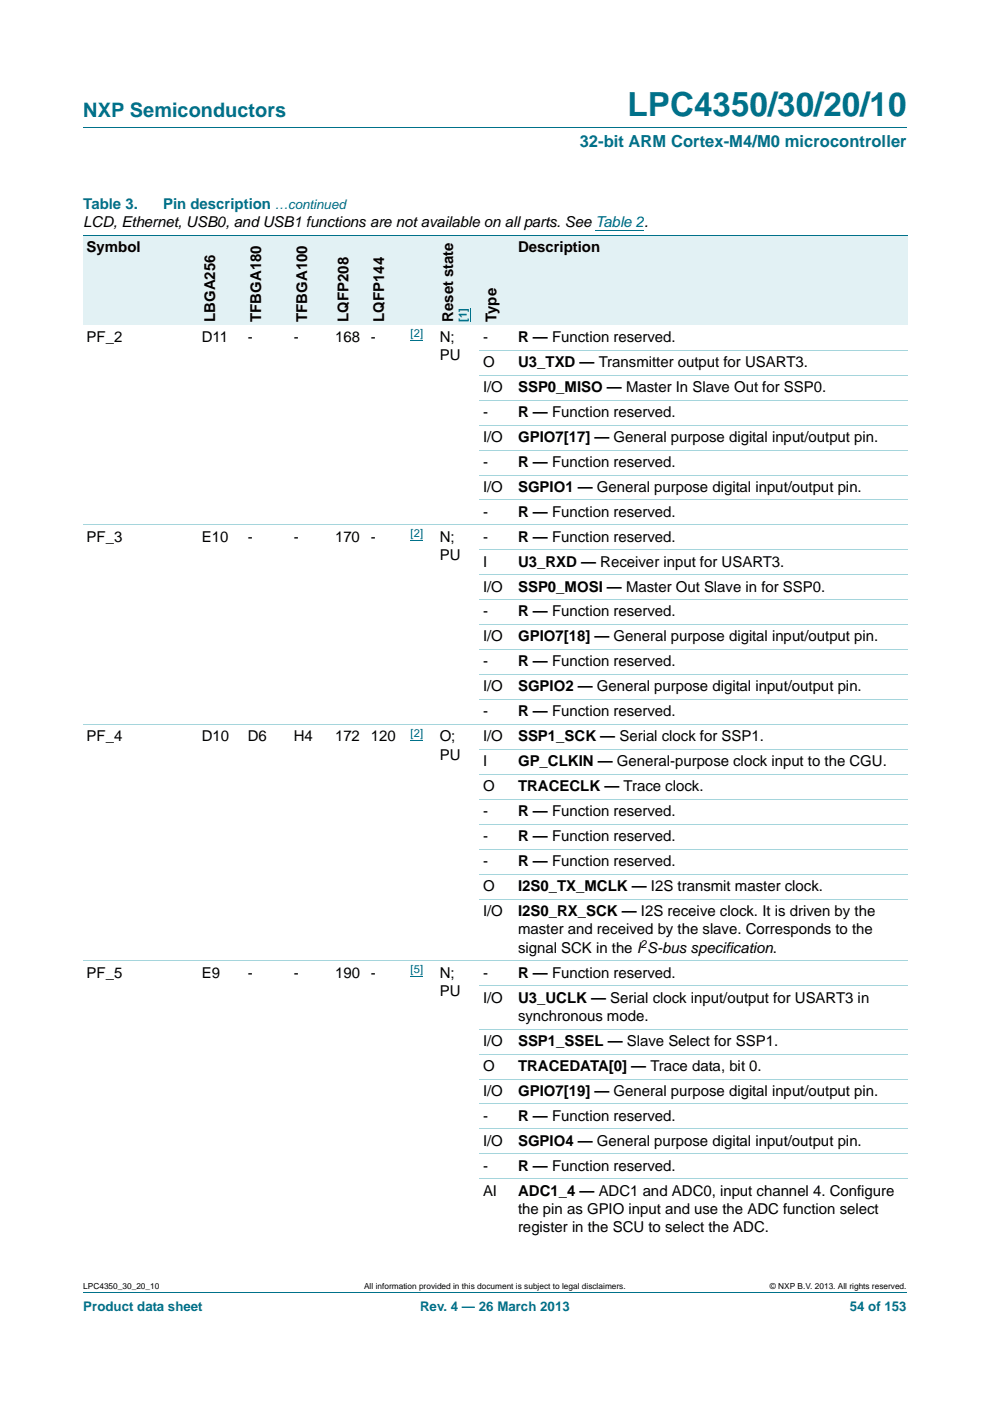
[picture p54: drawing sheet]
<svg xmlns="http://www.w3.org/2000/svg" width="210mm" height="297mm" viewBox="0 0 210 297" stroke-linecap="round" stroke-linejoin="round" font-family="sans-serif">
<defs><g id="words">
<text font-size="7" fill="#00718a" x="133.1" y="24.6">LPC4350/30/20/10</text>
<text font-size="4.2" fill="#00718a" x="17.7" y="24.9">NXP Semiconductors</text>
<text font-size="3.5" fill="#00718a" x="123" y="31.1">32-bit ARM Cortex-M4/M0 microcontroller</text>
<g font-size="3.2" fill="#00718a">
<text x="17.7" y="44.3">Table 3.</text>
<text x="34.6" y="44.3">Pin description</text>
</g>
<g font-size="3.2">
<text x="17.7" y="48.2">LCD, Ethernet, USB0, and USB1 functions are not available on all parts. See Table 2.</text>
<text x="18.4" y="53.4">Symbol</text>
<text x="109.9" y="53.4">Description</text>
<text x="45.6" y="68.3" transform="rotate(-90 45.6 68.3)">LBGA256</text>
<text x="55.4" y="68.3" transform="rotate(-90 55.4 68.3)">TFBGA180</text>
<text x="65.2" y="68.3" transform="rotate(-90 65.2 68.3)">TFBGA100</text>
<text x="73.9" y="68.3" transform="rotate(-90 73.9 68.3)">LQFP208</text>
<text x="81.5" y="68.3" transform="rotate(-90 81.5 68.3)">LQFP144</text>
<text x="96.1" y="68.3" transform="rotate(-90 96.1 68.3)">Reset state</text>
<text x="105.3" y="68.3" transform="rotate(-90 105.3 68.3)">Type</text>
<text x="18.4" y="72.5">PF_2</text>
<text x="42.8" y="72.5">D11</text>
<text x="52.6" y="72.5">-</text>
<text x="62.3" y="72.5">-</text>
<text x="71.1" y="72.5">168</text>
<text x="78.7" y="72.5">-</text>
<text x="93.3" y="72.5">N;</text>
<text x="93.3" y="76.4">PU</text>
<text x="102.4" y="72.5">-</text>
<text x="102.4" y="77.8">O</text>
<text x="109.9" y="72.5">R — Function reserved.</text>
<text x="109.9" y="77.8">U3_TXD — Transmitter output for USART3.</text>
<text x="102.4" y="83.1">I/O</text>
<text x="109.9" y="83.1">SSP0_MISO — Master In Slave Out for SSP0.</text>
<text x="102.4" y="88.4">-</text>
<text x="109.9" y="88.4">R — Function reserved.</text>
<text x="102.4" y="93.7">I/O</text>
<text x="109.9" y="93.7">GPIO7[17] — General purpose digital input/output pin.</text>
<text x="102.4" y="99">-</text>
<text x="109.9" y="99">R — Function reserved.</text>
<text x="102.4" y="104.3">I/O</text>
<text x="109.9" y="104.3">SGPIO1 — General purpose digital input/output pin.</text>
<text x="102.4" y="109.5">-</text>
<text x="109.9" y="109.5">R — Function reserved.</text>
<text x="18.4" y="114.8">PF_3</text>
<text x="42.8" y="114.8">E10</text>
<text x="52.5" y="114.8">-</text>
<text x="62.3" y="114.8">-</text>
<text x="71.1" y="114.8">170</text>
<text x="78.7" y="114.8">-</text>
<text x="93.3" y="114.8">N;</text>
<text x="93.3" y="118.7">PU</text>
<text x="102.4" y="114.8">-</text>
<text x="109.9" y="114.8">R — Function reserved.</text>
<text x="102.4" y="120.1">I</text>
<text x="102.4" y="125.4">I/O</text>
<text x="109.9" y="120.1">U3_RXD — Receiver input for USART3.</text>
<text x="109.9" y="125.4">SSP0_MOSI — Master Out Slave in for SSP0.</text>
<text x="102.4" y="130.7">-</text>
<text x="109.9" y="130.7">R — Function reserved.</text>
<text x="102.4" y="136">I/O</text>
<text x="109.9" y="136">GPIO7[18] — General purpose digital input/output pin.</text>
<text x="102.4" y="141.3">-</text>
<text x="109.9" y="141.3">R — Function reserved.</text>
<text x="102.4" y="146.6">I/O</text>
<text x="109.9" y="146.6">SGPIO2 — General purpose digital input/output pin.</text>
<text x="102.4" y="151.9">-</text>
<text x="109.9" y="151.9">R — Function reserved.</text>
<text x="18.4" y="157.2">PF_4</text>
<text x="42.8" y="157.2">D10</text>
<text x="52.6" y="157.2">D6</text>
<text x="62.3" y="157.2">H4</text>
<text x="71.1" y="157.2">172</text>
<text x="78.7" y="157.2">120</text>
<text x="93.3" y="157.2">O;</text>
<text x="93.3" y="161">PU</text>
<text x="102.4" y="157.2">I/O</text>
<text x="109.9" y="157.2">SSP1_SCK — Serial clock for SSP1.</text>
<text x="102.4" y="162.5">I</text>
<text x="102.4" y="167.7">O</text>
<text x="109.9" y="162.5">GP_CLKIN — General-purpose clock input to the CGU.</text>
<text x="109.9" y="167.7">TRACECLK — Trace clock.</text>
<text x="102.4" y="173">-</text>
<text x="109.9" y="173">R — Function reserved.</text>
<text x="102.4" y="178.3">-</text>
<text x="109.9" y="178.3">R — Function reserved.</text>
<text x="102.4" y="183.6">-</text>
<text x="109.9" y="183.6">R — Function reserved.</text>
<text x="102.4" y="188.9">O</text>
<text x="109.9" y="188.9">I2S0_TX_MCLK — I2S transmit master clock.</text>
<text x="102.4" y="194.2">I/O</text>
<text x="109.9" y="194.2">I2S0_RX_SCK — I2S receive clock. It is driven by the</text>
<text x="109.9" y="198.1">master and received by the slave. Corresponds to the</text>
<text x="109.9" y="202">signal SCK in the I S-bus specification.</text>
<text x="18.4" y="207.3">PF_5</text>
<text x="42.8" y="207.3">E9</text>
<text x="52.5" y="207.3">-</text>
<text x="62.3" y="207.3">-</text>
<text x="71.1" y="207.3">190</text>
<text x="78.7" y="207.3">-</text>
<text x="93.3" y="207.3">N;</text>
<text x="102.4" y="207.3">-</text>
<text x="109.9" y="207.3">R — Function reserved.</text>
<text x="93.3" y="211.1">PU</text>
<text x="102.4" y="212.6">I/O</text>
<text x="109.9" y="212.6">U3_UCLK — Serial clock input/output for USART3 in</text>
<text x="102.4" y="221.7">I/O</text>
<text x="109.9" y="216.4">synchronous mode.</text>
<text x="109.9" y="221.7">SSP1_SSEL — Slave Select for SSP1.</text>
<text x="102.4" y="227">O</text>
<text x="109.9" y="227">TRACEDATA[0] — Trace data, bit 0.</text>
<text x="102.4" y="232.3">I/O</text>
<text x="109.9" y="232.3">GPIO7[19] — General purpose digital input/output pin.</text>
<text x="102.4" y="237.6">-</text>
<text x="109.9" y="237.6">R — Function reserved.</text>
<text x="102.4" y="242.9">I/O</text>
<text x="109.9" y="242.9">SGPIO4 — General purpose digital input/output pin.</text>
<text x="102.4" y="248.2">-</text>
<text x="109.9" y="248.2">R — Function reserved.</text>
<text x="102.4" y="253.5">AI</text>
<text x="109.9" y="253.5">ADC1_4 — ADC1 and ADC0, input channel 4. Configure</text>
<text x="109.9" y="257.4">the pin as GPIO input and use the ADC function select</text>
<text x="109.9" y="261.2">register in the SCU to select the ADC.</text>
</g>
<g font-size="2.8" fill="#00718a">
<text x="58.3" y="44.3">…continued</text>
<text x="17.7" y="277.9">Product data sheet</text>
<text x="89.1" y="277.9">Rev. 4 — 26 March 2013</text>
<text x="180.2" y="277.9">54 of 153</text>
</g>
<g font-size="2.4" fill="#00f">
<text x="87.1" y="71.5">[2]</text>
<text x="99" y="68.3" transform="rotate(-90 99 68.3)">[1]</text>
<text x="87.1" y="113.9">[2]</text>
<text x="87.1" y="156.2">[2]</text>
<text x="87.1" y="206.3">[5]</text>
</g>
<text font-size="2.4" x="136" y="201">2</text>
<g font-size="1.8">
<text x="17.7" y="273.3">LPC4350_30_20_10</text>
<text x="77.2" y="273.3">All information provided in this document is subject to legal disclaimers.</text>
<text x="163.3" y="273.3">© NXP B.V. 2013. All rights reserved.</text>
</g>
</g></defs>
<path d="M17.7 27h174.6M17.7 273.9h174.6" fill="none" stroke="#00718a" stroke-width=".21"/>
<path d="M126.3 48.9h10.3M87.1 72.2h2.6M87.1 114.6h2.6M87.1 156.9h2.6M87.1 207h2.6" fill="none" stroke="#00f" stroke-width=".21"/>
<g fill="#e2f1f4">
<path d="M17.7 49.9h24.4v19.1h-24.4z"/>
<path d="M42.1 49.9h9.8v19.1h-9.8z"/>
<path d="M51.9 49.9h9.7v19.1h-9.7z"/>
<path d="M61.6 49.9h8.8v19.1h-8.8z"/>
<path d="M70.4 49.9h7.6v19.1h-7.6z"/>
<path d="M78 49.9h8.4v19.1h-8.4z"/>
<path d="M86.4 49.9h15.3v19.1h-15.3z"/>
</g>
<path d="M99.7 65.3v3" fill="none" stroke="#00f" stroke-width=".21"/>
<g fill="#e2f1f4">
<path d="M101.7 49.9h7.5v19.1h-7.5z"/>
<path d="M109.2 49.9h83.3v19.1h-83.3z"/>
</g>
<path d="M17.7 49.9h174.8" fill="none" stroke="#00718a" stroke-width=".21"/>
<g fill="none" stroke="#a5d5dc" stroke-width=".21">
<path d="M101.7 74.3h90.8M101.7 79.5h90.8M101.7 84.8h90.8M101.7 90.1h90.8M101.7 95.4h90.8M17.7 111.3h174.8M101.7 100.7h90.8M101.7 106h90.8M101.7 116.6h90.8M101.7 121.9h90.8M101.7 127.2h90.8M101.7 132.5h90.8"/>
<path d="M101.7 137.8h90.8M17.7 153.6h174.8M101.7 143h90.8M101.7 148.3h90.8M101.7 158.9h90.8M101.7 164.2h90.8M101.7 169.5h90.8M101.7 174.8h90.8M101.7 180.1h90.8M101.7 185.4h90.8M101.7 190.7h90.8M17.7 203.7h174.8"/>
<path d="M101.7 209h90.8M101.7 218.2h90.8M101.7 223.5h90.8M101.7 228.8h90.8M101.7 234.1h90.8M101.7 239.4h90.8M101.7 244.6h90.8M101.7 249.9h90.8"/>
</g>
<use href="#words"/>
</svg>
